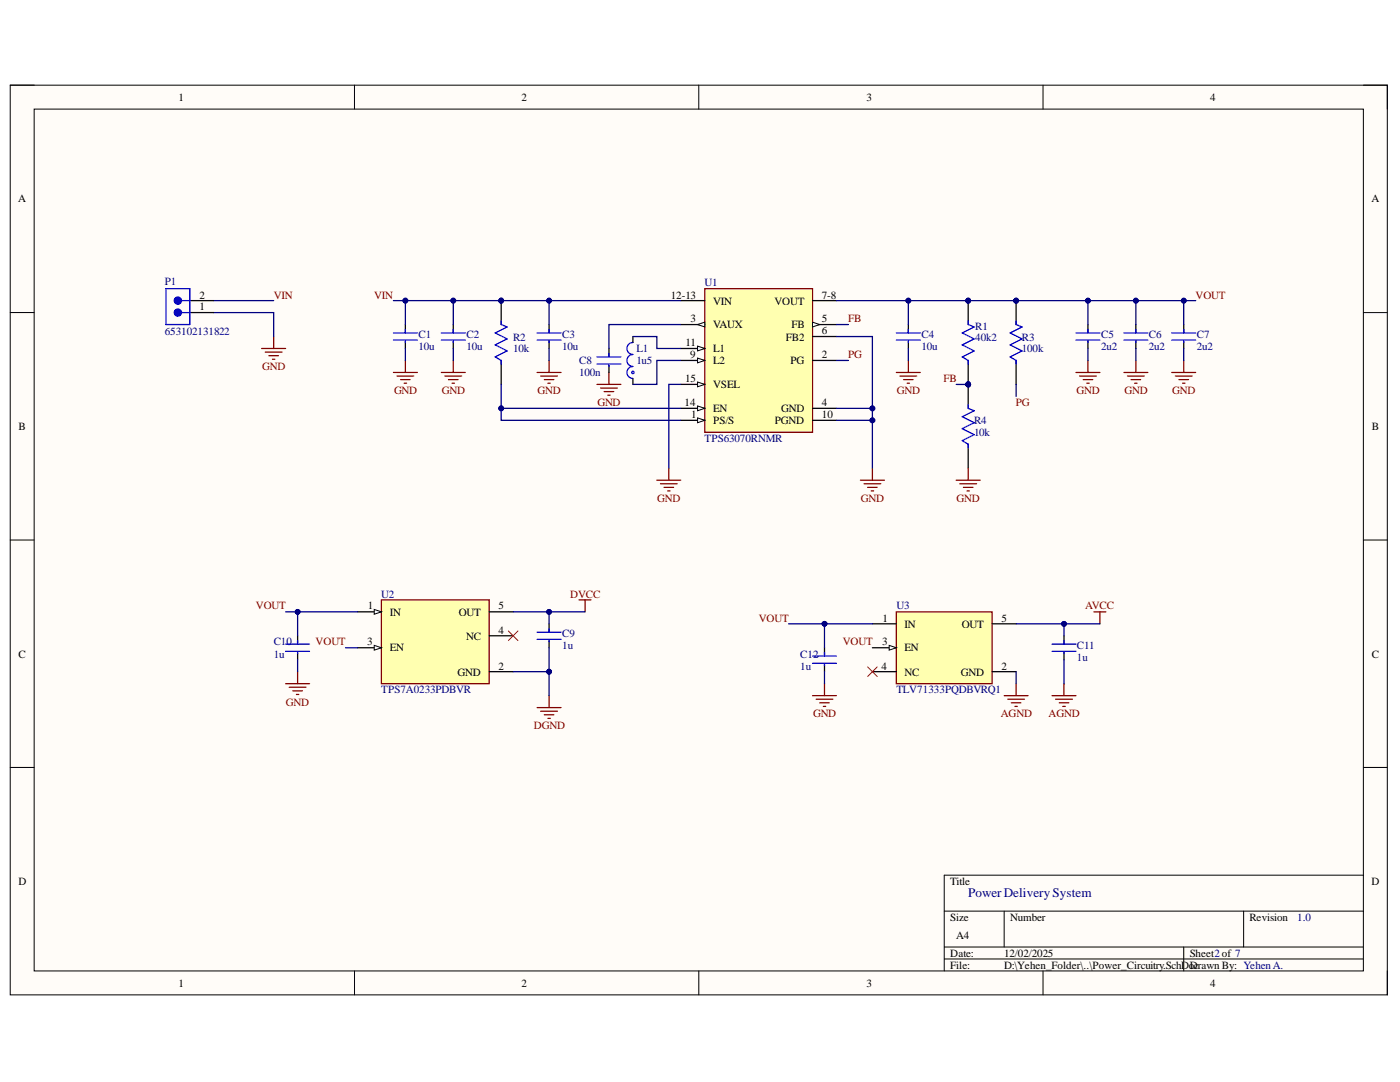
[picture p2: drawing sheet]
<svg xmlns="http://www.w3.org/2000/svg" width="279mm" height="216mm" viewBox="0 0 279 216" stroke-linecap="round" stroke-linejoin="round" font-family="sans-serif">
<defs><g id="words">
<text font-size="2.6" fill="#000080" x="193.2" y="178.9">PowerDelivery System</text>
<g font-size="2.2">
<text x="35.6" y="20.1">1</text>
<text x="104.1" y="20.1">2</text>
<text x="172.9" y="20.1">3</text>
<text x="241.5" y="20.1">4</text>
<text x="3.6" y="40.4">A</text>
<text x="273.7" y="40.4">A</text>
<text x="39.8" y="59.6">2</text>
<text x="133.8" y="59.6">12-13</text>
<text x="164" y="59.6">7-8</text>
<text x="39.8" y="62">1</text>
<text x="137.8" y="64.3">3</text>
<text x="142.3" y="60.8">VIN</text>
<text x="142.3" y="65.5">VAUX</text>
<text x="154.6" y="60.8">VOUT</text>
<text x="157.9" y="65.5">FB</text>
<text x="164" y="64.3">5</text>
<text x="136.8" y="69.1">11</text>
<text x="137.7" y="71.5">9</text>
<text x="142.3" y="70.3">L1</text>
<text x="156.8" y="68">FB2</text>
<text x="164" y="66.7">6</text>
<text x="164" y="71.5">2</text>
<text x="136.7" y="76.2">15</text>
<text x="142.3" y="72.7">L2</text>
<text x="142.3" y="77.5">VSEL</text>
<text x="157.8" y="72.7">PG</text>
<text x="136.6" y="81.1">14</text>
<text x="137.9" y="83.4">1</text>
<text x="142.3" y="82.2">EN</text>
<text x="155.9" y="82.2">GND</text>
<text x="164" y="81.1">4</text>
<text x="164" y="83.4">10</text>
<text x="3.7" y="85.8">B</text>
<text x="142.3" y="84.6">PS/S</text>
<text x="154.6" y="84.6">PGND</text>
<text x="273.8" y="85.8">B</text>
<text x="73.4" y="121.6">1</text>
<text x="77.8" y="122.9">IN</text>
<text x="91.6" y="122.9">OUT</text>
<text x="99.5" y="121.6">5</text>
<text x="176.1" y="124.1">1</text>
<text x="180.5" y="125.2">IN</text>
<text x="191.9" y="125.2">OUT</text>
<text x="199.9" y="124.1">5</text>
<text x="3.7" y="131.2">C</text>
<text x="73.3" y="128.8">3</text>
<text x="77.8" y="130">EN</text>
<text x="93" y="127.6">NC</text>
<text x="99.5" y="126.4">4</text>
<text x="176" y="128.8">3</text>
<text x="180.5" y="130">EN</text>
<text x="273.8" y="131.2">C</text>
<text x="91.3" y="134.8">GND</text>
<text x="99.5" y="133.6">2</text>
<text x="176" y="133.6">4</text>
<text x="180.5" y="134.8">NC</text>
<text x="191.8" y="134.8">GND</text>
<text x="199.9" y="133.6">2</text>
<text x="3.7" y="176.6">D</text>
<text x="189.7" y="176.6">Title</text>
<text x="273.7" y="176.6">D</text>
<text x="189.7" y="183.7">Size</text>
<text x="201.6" y="183.7">Number</text>
<text x="249.3" y="183.7">Revision</text>
<text x="189.7" y="190.9">Date:</text>
<text x="190.8" y="187.4">A4</text>
<text x="200.4" y="190.9">12/02/2025</text>
<text x="237.4" y="190.9">Sheet2of 7</text>
<text x="35.6" y="196.9">1</text>
<text x="104.1" y="196.9">2</text>
<text x="172.9" y="196.9">3</text>
<text x="189.7" y="193.3">File:</text>
<text x="200.4" y="193.3">D:\Yehen_Folder\..\Power_Circuitry.SchDoDrawn By: YehenA.</text>
<text x="238.3" y="193.3">c</text>
<text x="241.5" y="196.9">4</text>
</g>
<g font-size="2.2" fill="#000080">
<text x="32.9" y="56.9">P1</text>
<text x="140.6" y="57.1">U1</text>
<text x="194.6" y="65.8">R1</text>
<text x="32.9" y="66.9">653102131822</text>
<text x="83.5" y="67.4">C1</text>
<text x="83.5" y="69.8">10u</text>
<text x="93.1" y="67.4">C2</text>
<text x="93.1" y="69.8">10u</text>
<text x="102.4" y="68">R2</text>
<text x="102.4" y="70.3">10k</text>
<text x="112.2" y="67.4">C3</text>
<text x="112.2" y="69.8">10u</text>
<text x="127" y="70.3">L1</text>
<text x="183.9" y="67.4">C4</text>
<text x="183.9" y="69.8">10u</text>
<text x="194.6" y="68.1">40k2</text>
<text x="203.9" y="68">R3</text>
<text x="203.9" y="70.3">100k</text>
<text x="219.8" y="67.4">C5</text>
<text x="219.8" y="69.8">2u2</text>
<text x="229.3" y="67.4">C6</text>
<text x="229.3" y="69.8">2u2</text>
<text x="238.9" y="67.4">C7</text>
<text x="238.9" y="69.8">2u2</text>
<text x="115.6" y="72.7">C8</text>
<text x="115.6" y="75.1">100n</text>
<text x="127" y="72.7">1u5</text>
<text x="140.6" y="88.2">TPS63070RNMR</text>
<text x="194.4" y="84.6">R4</text>
<text x="194.4" y="87.1">10k</text>
<text x="76.1" y="119.2">U2</text>
<text x="178.9" y="121.6">U3</text>
<text x="54.6" y="128.8">C10</text>
<text x="54.6" y="131.2">1u</text>
<text x="112.2" y="127.1">C9</text>
<text x="112.2" y="129.6">1u</text>
<text x="159.7" y="131.2">C12</text>
<text x="214.9" y="129.6">C11</text>
<text x="214.9" y="131.9">1u</text>
<text x="159.7" y="133.6">1u</text>
<text x="76.1" y="138.3">TPS7A0233PDBVR</text>
<text x="178.9" y="138.3">TLV71333PQDBVRQ1</text>
<text x="258.9" y="183.7">1.0</text>
</g>
<g font-size="2.2" fill="#800000">
<text x="54.6" y="59.6">VIN</text>
<text x="74.7" y="59.6">VIN</text>
<text x="238.6" y="59.6">VOUT</text>
<text x="169.3" y="64.3">FB</text>
<text x="169.3" y="71.5">PG</text>
<text x="52.3" y="73.9">GND</text>
<text x="188.3" y="76.2">FB</text>
<text x="78.6" y="78.7">GND</text>
<text x="88.2" y="78.7">GND</text>
<text x="107.3" y="78.7">GND</text>
<text x="119.2" y="81.1">GND</text>
<text x="179" y="78.7">GND</text>
<text x="202.8" y="81.1">PG</text>
<text x="214.8" y="78.7">GND</text>
<text x="224.4" y="78.7">GND</text>
<text x="234" y="78.7">GND</text>
<text x="131.1" y="100.1">GND</text>
<text x="171.8" y="100.1">GND</text>
<text x="190.9" y="100.1">GND</text>
<text x="113.8" y="119.2">DVCC</text>
<text x="51.1" y="121.6">VOUT</text>
<text x="151.4" y="124.1">VOUT</text>
<text x="216.5" y="121.6">AVCC</text>
<text x="63" y="128.8">VOUT</text>
<text x="168.2" y="128.8">VOUT</text>
<text x="57.1" y="140.8">GND</text>
<text x="162.3" y="143.2">GND</text>
<text x="199.7" y="143.2">AGND</text>
<text x="209.3" y="143.2">AGND</text>
<text x="106.5" y="145.5">DGND</text>
</g>
</g></defs>
<path d="M2 17h274.9v181.5h-274.9z" fill-rule="evenodd" fill="#fffcf8"/>
<path d="M2 17h274.9v181.5h-274.9z" fill="none" stroke="#000" stroke-width=".2"/>
<path d="M6.8 21.8h265.3v171.9h-265.3z" fill-rule="evenodd" fill="#fffcf8"/>
<g fill="none" stroke="#000" stroke-width=".2">
<path d="M2 17h4.8M70.7 17v4.8M139.5 17v4.8M208.2 17v4.8M272.1 17h4.8v4.8M6.8 21.8h265.3v171.9h-265.3zM2 62.4h4.8M272.1 62.4h4.8M2 107.8h4.8M272.1 107.8h4.8M2 153.1h4.8M272.1 153.1h4.8"/>
<path d="M272.1 174.6h-83.7v19.1M70.7 193.7v4.8M139.5 193.7v4.8M188.4 181.8h83.7M188.4 189h83.7M188.4 191.4h83.7M200.4 181.8v7.2M208.2 193.7v4.8M236.2 189v4.7M248.2 181.8v7.2M276.9 193.7v4.8"/>
</g>
<path d="M140.6 57.6h21.6v28.7h-21.6z" fill-rule="evenodd" fill="#ffffb0"/>
<path d="M140.6 57.6h21.6v28.7h-21.6z" fill="none" stroke="#800000" stroke-width=".25"/>
<path d="M135.9 60h4.7M162.2 64.8h4.7" fill="none" stroke="#000" stroke-width=".25"/>
<path d="M162.2 64.3l1.4 .5-1.4 .4z" fill="#f8fcff"/>
<path d="M162.2 64.3l1.4 .5-1.4 .4z" fill="none" stroke="#000" stroke-width=".2"/>
<path d="M162.2 67.1h4.7M135.9 81.5h4.7" fill="none" stroke="#000" stroke-width=".25"/>
<path d="M139.2 81l1.4 .5-1.4 .5z" fill="#f8fcff"/>
<path d="M139.2 81l1.4 .5-1.4 .5z" fill="none" stroke="#000" stroke-width=".2"/>
<path d="M135.9 69.5h4.7" fill="none" stroke="#000" stroke-width=".25"/>
<path d="M139.2 69.1l1.4 .4-1.4 .5z" fill="#f8fcff"/>
<path d="M139.2 69.1l1.4 .4-1.4 .5z" fill="none" stroke="#000" stroke-width=".2"/>
<path d="M135.9 71.9h4.7" fill="none" stroke="#000" stroke-width=".25"/>
<path d="M139.2 71.4l1.4 .5-1.4 .5z" fill="#f8fcff"/>
<path d="M139.2 71.4l1.4 .5-1.4 .5z" fill="none" stroke="#000" stroke-width=".2"/>
<path d="M162.2 71.9h4.7M135.9 83.9h4.7" fill="none" stroke="#000" stroke-width=".25"/>
<path d="M139.2 83.4l1.4 .5-1.4 .4z" fill="#f8fcff"/>
<path d="M139.2 83.4l1.4 .5-1.4 .4z" fill="none" stroke="#000" stroke-width=".2"/>
<path d="M135.9 64.8h4.7" fill="none" stroke="#000" stroke-width=".25"/>
<path d="M139.2 64.8l1.4-.5v.9z" fill="#f8fcff"/>
<path d="M139.2 64.8l1.4-.5v.9z" fill="none" stroke="#000" stroke-width=".2"/>
<path d="M162.2 60h4.7M135.9 76.7h4.7" fill="none" stroke="#000" stroke-width=".25"/>
<path d="M139.2 76.2l1.4 .5-1.4 .5z" fill="#f8fcff"/>
<path d="M139.2 76.2l1.4 .5-1.4 .5z" fill="none" stroke="#000" stroke-width=".2"/>
<path d="M162.2 81.5h4.7M162.2 83.9h4.7" fill="none" stroke="#000" stroke-width=".25"/>
<path d="M178.9 122.1h19.1v14.3h-19.1z" fill-rule="evenodd" fill="#ffffb0"/>
<path d="M178.9 122.1h19.1v14.3h-19.1z" fill="none" stroke="#800000" stroke-width=".25"/>
<path d="M174.1 129.3h4.8" fill="none" stroke="#000" stroke-width=".25"/>
<path d="M177.5 128.8l1.4 .5-1.4 .4z" fill="#f8fcff"/>
<path d="M177.5 128.8l1.4 .5-1.4 .4z" fill="none" stroke="#000" stroke-width=".2"/>
<path d="M174.1 124.5h4.8M174.1 134h4.8M198 124.5h4.8M198 134h4.8" fill="none" stroke="#000" stroke-width=".25"/>
<path d="M76.1 119.7h21.5v16.7h-21.5z" fill-rule="evenodd" fill="#ffffb0"/>
<path d="M76.1 119.7h21.5v16.7h-21.5z" fill="none" stroke="#800000" stroke-width=".25"/>
<path d="M71.3 129.3h4.8" fill="none" stroke="#000" stroke-width=".25"/>
<path d="M74.7 128.8l1.4 .5-1.4 .4z" fill="#f8fcff"/>
<path d="M74.7 128.8l1.4 .5-1.4 .4z" fill="none" stroke="#000" stroke-width=".2"/>
<path d="M71.3 122.1h4.8" fill="none" stroke="#000" stroke-width=".25"/>
<path d="M74.7 121.6l1.4 .5-1.4 .5z" fill="#f8fcff"/>
<path d="M74.7 121.6l1.4 .5-1.4 .5z" fill="none" stroke="#000" stroke-width=".2"/>
<path d="M80.9 64.8v1.6M80.9 68.1v1.4M97.6 126.9h4.8M97.6 122.1h4.8M97.6 134h4.8" fill="none" stroke="#000" stroke-width=".25"/>
<g fill="none" stroke="#800000" stroke-width=".25">
<path d="M52.2 69.5h4.8M52.9 70.3h3.4M53.7 71h1.9M54.4 71.7h.5M54.6 67.1v2.4M78.5 74.3h4.8M79.2 75h3.4M79.9 75.7h2M80.7 76.5h.4M80.9 71.9v2.4M88.1 74.3h4.7M88.8 75h3.3"/>
<path d="M89.5 75.7h1.9M90.2 76.5h.5M90.5 71.9v2.4"/>
</g>
<path d="M78.5 66.4h4.8M78.5 67.9h4.8M80.9 65.7v.7M80.9 68.1v.2" fill="none" stroke="#00f" stroke-width=".25"/>
<circle cx="100" cy="60" r=".48" fill="#000080"/>
<circle cx="100" cy="60" r=".48" fill="none" stroke="#000080" stroke-width=".2"/>
<path d="M100 60v4.8M100 71.9v4.8" fill="none" stroke="#000" stroke-width=".25"/>
<circle cx="100" cy="60" r=".48" fill="#000080"/>
<circle cx="100" cy="60" r=".48" fill="none" stroke="#000080" stroke-width=".2"/>
<g fill="none" stroke="#00f" stroke-width=".25">
<path d="M100 64v.8l1.2 .4-2.4 1.2 2.4 1.2-2.4 1.2 2.4 1.2-2.4 1.2 1.2 .7v.7M119.1 71.2h4.8M119.1 72.6h4.8M121.5 70.5v.7M121.5 72.9v.2M126.3 68.3a1.19 1.19 0 0 0-1.2 1.2 1.19 1.19 0 0 0 1.2 1.2 1.2 1.2 0 0 0-1.2 1.2 1.2 1.2 0 0 0 1.2 1.2 1.19 1.19 0 0 0-1.2 1.2 1.19 1.19 0 0 0 1.2 1.2"/>
<circle cx="126.3" cy="74.3" r=".24"/>
</g>
<g fill="none" stroke="#800000" stroke-width=".25">
<path d="M107.2 74.3h4.8M107.9 75h3.4M108.6 75.7h1.9M109.3 76.5h.5M109.6 71.9v2.4M119.1 76.7h4.8M119.9 77.4h3.3M120.6 78.1h1.9M121.3 78.9h.5M121.5 74.3v2.4M131.1 95.8h4.8M131.8 96.5h3.4"/>
<path d="M132.5 97.2h1.9M133.2 98h.5M133.5 93.4v2.4M171.7 95.8h4.8M172.4 96.5h3.4M173.2 97.2h1.9M173.9 98h.4M174.1 93.4v2.4"/>
</g>
<path d="M121.5 69.5v1.7M121.5 72.9v1.4M126.3 67.1v1.2M126.3 75.5v1.2" fill="none" stroke="#000" stroke-width=".25"/>
<circle cx="202.8" cy="60" r=".48" fill="#000080"/>
<circle cx="202.8" cy="60" r=".48" fill="none" stroke="#000080" stroke-width=".2"/>
<path d="M202.8 60v4.8M202.8 71.9v4.8" fill="none" stroke="#000" stroke-width=".25"/>
<circle cx="202.8" cy="60" r=".48" fill="#000080"/>
<circle cx="202.8" cy="60" r=".48" fill="none" stroke="#000080" stroke-width=".2"/>
<path d="M202.8 64v.8l1.2 .4-2.4 1.2 2.4 1.2-2.4 1.2 2.4 1.2-2.4 1.2 1.2 .7v.7" fill="none" stroke="#00f" stroke-width=".25"/>
<path d="M178.9 74.3h4.8M179.6 75h3.4M180.3 75.7h1.9M181 76.5h.5M181.3 71.9v2.4" fill="none" stroke="#800000" stroke-width=".25"/>
<circle cx="193.2" cy="76.7" r=".48" fill="#000080"/>
<circle cx="193.2" cy="76.7" r=".48" fill="none" stroke="#000080" stroke-width=".2"/>
<path d="M193.2 76.7v4.8M193.2 88.6v4.8" fill="none" stroke="#000" stroke-width=".25"/>
<circle cx="193.2" cy="76.7" r=".48" fill="#000080"/>
<circle cx="193.2" cy="76.7" r=".48" fill="none" stroke="#000080" stroke-width=".2"/>
<path d="M193.2 80.8v.7l1.2 .5-2.4 1.2 2.4 1.1-2.4 1.2 2.4 1.2-2.4 1.2 1.2 .7v.8" fill="none" stroke="#00f" stroke-width=".25"/>
<circle cx="193.2" cy="76.7" r=".48" fill="#000080"/>
<circle cx="193.2" cy="76.7" r=".48" fill="none" stroke="#000080" stroke-width=".2"/>
<circle cx="193.2" cy="60" r=".48" fill="#000080"/>
<circle cx="193.2" cy="60" r=".48" fill="none" stroke="#000080" stroke-width=".2"/>
<path d="M193.2 71.9v4.8" fill="none" stroke="#000" stroke-width=".25"/>
<circle cx="193.2" cy="76.7" r=".48" fill="#000080"/>
<circle cx="193.2" cy="76.7" r=".48" fill="none" stroke="#000080" stroke-width=".2"/>
<path d="M193.2 60v4.8" fill="none" stroke="#000" stroke-width=".25"/>
<circle cx="193.2" cy="60" r=".48" fill="#000080"/>
<circle cx="193.2" cy="60" r=".48" fill="none" stroke="#000080" stroke-width=".2"/>
<g fill="none" stroke="#00f" stroke-width=".25">
<path d="M88.1 66.4h4.7M88.1 67.9h4.7M90.5 65.7v.7M90.5 68.1v.2M107.2 66.4h4.8M107.2 67.9h4.8M109.6 65.7v.7M109.6 68.1v.2M178.9 66.4h4.8M178.9 67.9h4.8M181.3 65.7v.7M181.3 68.1v.2"/>
<path d="M193.2 64v.8l1.2 .4-2.4 1.2 2.4 1.2-2.4 1.2 2.4 1.2-2.4 1.2 1.2 .7v.7M214.7 66.4h4.8M214.7 67.9h4.8M217.1 65.7v.7M217.1 68.1v.2M224.3 66.4h4.8M224.3 67.9h4.8M226.7 65.7v.7M226.7 68.1v.2M233.9 66.4h4.7M233.9 67.9h4.7M236.2 65.7v.7"/>
<path d="M236.2 68.1v.2M57 128.5h4.8M57 130h4.8M59.4 127.8v.7M59.4 130.2v.2M107.2 126.1h4.8M107.2 127.6h4.8M109.6 125.4v.7M109.6 127.8v.3M162.2 130.9h4.7M162.2 132.4h4.7M164.5 130.2v.7"/>
<path d="M164.5 132.6v.2M210 128.5h4.7M210 130h4.7M212.3 127.8v.7M212.3 130.2v.2"/>
</g>
<g fill="none" stroke="#800000" stroke-width=".25">
<path d="M214.7 74.3h4.8M215.5 75h3.3M216.2 75.7h1.9M216.9 76.5h.5M217.1 71.9v2.4M224.3 74.3h4.8M225 75h3.4M225.7 75.7h1.9M226.4 76.5h.5M226.7 71.9v2.4M233.9 74.3h4.7M234.6 75h3.3"/>
<path d="M235.3 75.7h1.9M236 76.5h.5M236.2 71.9v2.4M190.8 95.8h4.8M191.6 96.5h3.3M192.3 97.2h1.9M193 98h.5M193.2 93.4v2.4M115.6 119.7h2.3M116.8 119.7v2.4M57 136.4h4.8M57.7 137.1h3.4"/>
<path d="M58.4 137.9h1.9M59.2 138.6h.4M59.4 134v2.4M109.6 138.8v2.4M162.2 138.8h4.7M162.9 139.5h3.3M164.5 136.4v2.4M200.4 138.8h4.8M201.1 139.5h3.4M202.8 136.4v2.4M210 138.8h4.7M210.7 139.5h3.3"/>
<path d="M212.3 136.4v2.4M218.3 122.1h2.4M219.5 122.1v2.4M107.2 141.2h4.8M107.9 141.9h3.4M108.6 142.6h1.9M109.3 143.3h.5M163.6 140.2h1.9M164.3 141h.5M201.8 140.2h1.9M202.5 141h.5M211.4 140.2h1.9"/>
<path d="M212.1 141h.5"/>
</g>
<g fill="none" stroke="#000" stroke-width=".25">
<path d="M90.5 64.8v1.6M90.5 68.1v1.4M109.6 64.8v1.6M109.6 68.1v1.4M181.3 64.8v1.6M181.3 68.1v1.4M217.1 64.8v1.6M217.1 68.1v1.4M226.7 64.8v1.6M226.7 68.1v1.4M236.2 64.8v1.6M236.2 68.1v1.4"/>
<path d="M59.4 126.9v1.6M59.4 130.2v1.4M109.6 124.5v1.6M109.6 127.8v1.5M164.5 129.3v1.6M164.5 132.6v1.4M212.3 126.9v1.6M212.3 130.2v1.4"/>
</g>
<path d="M101.5 125.9l1.9 1.9M103.4 125.9l-1.9 1.9M173.2 133.1l1.9 1.9M175.1 133.1l-1.9 1.9" fill="none" stroke="#f00" stroke-width=".2"/>
<path d="M42.7 60h11.9M80.9 60v4.8" fill="none" stroke="#000080" stroke-width=".25"/>
<circle cx="80.9" cy="60" r=".48" fill="#000080"/>
<circle cx="80.9" cy="60" r=".48" fill="none" stroke="#000080" stroke-width=".2"/>
<path d="M78.5 60h12v4.8M80.9 69.5v2.4M90.5 69.5v2.4M126.3 67.1h4.8v2.4h4.8M135.9 76.7h-2.4v16.7M135.9 71.9h-4.8v4.8h-4.8" fill="none" stroke="#000080" stroke-width=".25"/>
<circle cx="90.5" cy="60" r=".48" fill="#000080"/>
<circle cx="90.5" cy="60" r=".48" fill="none" stroke="#000080" stroke-width=".2"/>
<circle cx="80.9" cy="60" r=".48" fill="#000080"/>
<circle cx="80.9" cy="60" r=".48" fill="none" stroke="#000080" stroke-width=".2"/>
<path d="M100 76.7v4.8" fill="none" stroke="#000080" stroke-width=".25"/>
<circle cx="100" cy="81.5" r=".48" fill="#000080"/>
<circle cx="100" cy="81.5" r=".48" fill="none" stroke="#000080" stroke-width=".2"/>
<path d="M90.5 60h45.4M135.9 64.8h-14.4v4.7" fill="none" stroke="#000080" stroke-width=".25"/>
<circle cx="109.6" cy="60" r=".48" fill="#000080"/>
<circle cx="109.6" cy="60" r=".48" fill="none" stroke="#000080" stroke-width=".2"/>
<circle cx="100" cy="60" r=".48" fill="#000080"/>
<circle cx="100" cy="60" r=".48" fill="none" stroke="#000080" stroke-width=".2"/>
<circle cx="90.5" cy="60" r=".48" fill="#000080"/>
<circle cx="90.5" cy="60" r=".48" fill="none" stroke="#000080" stroke-width=".2"/>
<path d="M135.9 81.5h-35.9v2.4h35.9" fill="none" stroke="#000080" stroke-width=".25"/>
<circle cx="100" cy="81.5" r=".48" fill="#000080"/>
<circle cx="100" cy="81.5" r=".48" fill="none" stroke="#000080" stroke-width=".2"/>
<path d="M109.6 60v4.8" fill="none" stroke="#000080" stroke-width=".25"/>
<circle cx="109.6" cy="60" r=".48" fill="#000080"/>
<circle cx="109.6" cy="60" r=".48" fill="none" stroke="#000080" stroke-width=".2"/>
<path d="M109.6 69.5v2.4M166.9 67.1h7.2v14.4" fill="none" stroke="#000080" stroke-width=".25"/>
<circle cx="174.1" cy="81.5" r=".48" fill="#000080"/>
<circle cx="174.1" cy="81.5" r=".48" fill="none" stroke="#000080" stroke-width=".2"/>
<path d="M166.9 71.9h2.4M174.1 83.9v9.5" fill="none" stroke="#000080" stroke-width=".25"/>
<circle cx="174.1" cy="83.9" r=".48" fill="#000080"/>
<circle cx="174.1" cy="83.9" r=".48" fill="none" stroke="#000080" stroke-width=".2"/>
<path d="M166.9 81.5h7.2v2.4h-7.2" fill="none" stroke="#000080" stroke-width=".25"/>
<circle cx="174.1" cy="83.9" r=".48" fill="#000080"/>
<circle cx="174.1" cy="83.9" r=".48" fill="none" stroke="#000080" stroke-width=".2"/>
<circle cx="174.1" cy="81.5" r=".48" fill="#000080"/>
<circle cx="174.1" cy="81.5" r=".48" fill="none" stroke="#000080" stroke-width=".2"/>
<path d="M181.3 60v4.8M166.9 64.8h2.4M202.8 76.7v2.4" fill="none" stroke="#000080" stroke-width=".25"/>
<circle cx="181.3" cy="60" r=".48" fill="#000080"/>
<circle cx="181.3" cy="60" r=".48" fill="none" stroke="#000080" stroke-width=".2"/>
<path d="M190.8 76.7h2.4" fill="none" stroke="#000080" stroke-width=".25"/>
<circle cx="193.2" cy="76.7" r=".48" fill="#000080"/>
<circle cx="193.2" cy="76.7" r=".48" fill="none" stroke="#000080" stroke-width=".2"/>
<path d="M217.1 60v4.8" fill="none" stroke="#000080" stroke-width=".25"/>
<circle cx="217.1" cy="60" r=".48" fill="#000080"/>
<circle cx="217.1" cy="60" r=".48" fill="none" stroke="#000080" stroke-width=".2"/>
<path d="M226.7 60v4.8" fill="none" stroke="#000080" stroke-width=".25"/>
<circle cx="226.7" cy="60" r=".48" fill="#000080"/>
<circle cx="226.7" cy="60" r=".48" fill="none" stroke="#000080" stroke-width=".2"/>
<path d="M236.2 60v4.8" fill="none" stroke="#000080" stroke-width=".25"/>
<circle cx="236.2" cy="60" r=".48" fill="#000080"/>
<circle cx="236.2" cy="60" r=".48" fill="none" stroke="#000080" stroke-width=".2"/>
<path d="M166.9 60h71.7" fill="none" stroke="#000080" stroke-width=".25"/>
<circle cx="181.3" cy="60" r=".48" fill="#000080"/>
<circle cx="181.3" cy="60" r=".48" fill="none" stroke="#000080" stroke-width=".2"/>
<circle cx="193.2" cy="60" r=".48" fill="#000080"/>
<circle cx="193.2" cy="60" r=".48" fill="none" stroke="#000080" stroke-width=".2"/>
<circle cx="202.8" cy="60" r=".48" fill="#000080"/>
<circle cx="202.8" cy="60" r=".48" fill="none" stroke="#000080" stroke-width=".2"/>
<circle cx="217.1" cy="60" r=".48" fill="#000080"/>
<circle cx="217.1" cy="60" r=".48" fill="none" stroke="#000080" stroke-width=".2"/>
<circle cx="226.7" cy="60" r=".48" fill="#000080"/>
<circle cx="226.7" cy="60" r=".48" fill="none" stroke="#000080" stroke-width=".2"/>
<circle cx="236.2" cy="60" r=".48" fill="#000080"/>
<circle cx="236.2" cy="60" r=".48" fill="none" stroke="#000080" stroke-width=".2"/>
<path d="M217.1 69.5v2.4M226.7 69.5v2.4M236.2 69.5v2.4M102.4 122.1h14.4" fill="none" stroke="#000080" stroke-width=".25"/>
<circle cx="109.6" cy="122.1" r=".48" fill="#000080"/>
<circle cx="109.6" cy="122.1" r=".48" fill="none" stroke="#000080" stroke-width=".2"/>
<path d="M109.6 129.3v4.7h-7.2" fill="none" stroke="#000080" stroke-width=".25"/>
<circle cx="109.6" cy="134" r=".48" fill="#000080"/>
<circle cx="109.6" cy="134" r=".48" fill="none" stroke="#000080" stroke-width=".2"/>
<path d="M109.6 134v4.8" fill="none" stroke="#000080" stroke-width=".25"/>
<circle cx="109.6" cy="134" r=".48" fill="#000080"/>
<circle cx="109.6" cy="134" r=".48" fill="none" stroke="#000080" stroke-width=".2"/>
<path d="M57 122.1h14.3" fill="none" stroke="#000080" stroke-width=".25"/>
<circle cx="59.4" cy="122.1" r=".48" fill="#000080"/>
<circle cx="59.4" cy="122.1" r=".48" fill="none" stroke="#000080" stroke-width=".2"/>
<path d="M59.4 122.1v4.8" fill="none" stroke="#000080" stroke-width=".25"/>
<circle cx="59.4" cy="122.1" r=".48" fill="#000080"/>
<circle cx="59.4" cy="122.1" r=".48" fill="none" stroke="#000080" stroke-width=".2"/>
<path d="M59.4 131.6v2.4M69 129.3h2.3M109.6 122.1v2.4" fill="none" stroke="#000080" stroke-width=".25"/>
<circle cx="109.6" cy="122.1" r=".48" fill="#000080"/>
<circle cx="109.6" cy="122.1" r=".48" fill="none" stroke="#000080" stroke-width=".2"/>
<path d="M157.4 124.5h16.7" fill="none" stroke="#000080" stroke-width=".25"/>
<circle cx="164.5" cy="124.5" r=".48" fill="#000080"/>
<circle cx="164.5" cy="124.5" r=".48" fill="none" stroke="#000080" stroke-width=".2"/>
<path d="M164.5 124.5v4.8" fill="none" stroke="#000080" stroke-width=".25"/>
<circle cx="164.5" cy="124.5" r=".48" fill="#000080"/>
<circle cx="164.5" cy="124.5" r=".48" fill="none" stroke="#000080" stroke-width=".2"/>
<path d="M164.5 134v2.4M212.3 124.5v2.4" fill="none" stroke="#000080" stroke-width=".25"/>
<circle cx="212.3" cy="124.5" r=".48" fill="#000080"/>
<circle cx="212.3" cy="124.5" r=".48" fill="none" stroke="#000080" stroke-width=".2"/>
<path d="M202.8 124.5h16.7M202.8 134v2.4M212.3 131.6v4.8" fill="none" stroke="#000080" stroke-width=".25"/>
<circle cx="212.3" cy="124.5" r=".48" fill="#000080"/>
<circle cx="212.3" cy="124.5" r=".48" fill="none" stroke="#000080" stroke-width=".2"/>
<path d="M42.7 62.4h11.9v4.7M181.3 69.5v2.4" fill="none" stroke="#000080" stroke-width=".25"/>
<path d="M37.9 60h4.8M37.9 62.4h4.8" fill="none" stroke="#000" stroke-width=".25"/>
<path d="M36.2 60h1.7" fill="none" stroke="#00f" stroke-width=".25"/>
<circle cx="35.5" cy="60" r=".72" fill="#00f"/>
<g fill="none" stroke="#00f" stroke-width=".25">
<path d="M33.1 57.6h4.8v7.2h-4.8zM36.2 62.4h1.7"/>
<circle cx="35.5" cy="60" r=".72"/>
</g>
<circle cx="35.5" cy="62.4" r=".72" fill="#00f"/>
<circle cx="35.5" cy="62.4" r=".72" fill="none" stroke="#00f" stroke-width=".25"/>
<use href="#words"/>
</svg>
